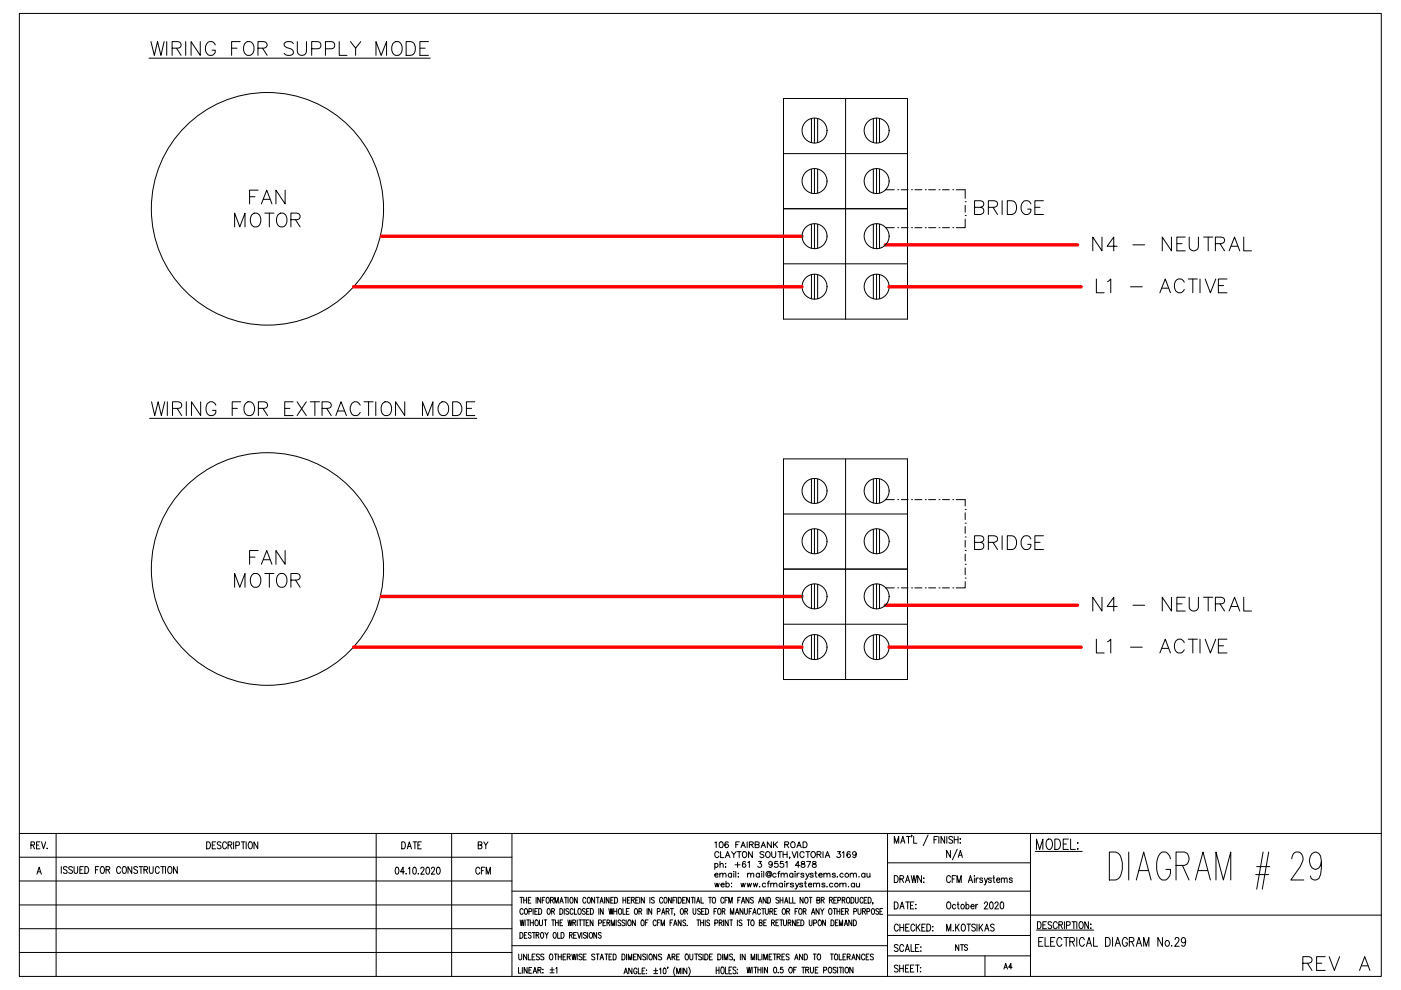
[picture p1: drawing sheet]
<svg xmlns="http://www.w3.org/2000/svg" width="297mm" height="210mm" viewBox="0 0 297 210" stroke-linecap="round" stroke-linejoin="round" font-family="sans-serif">
<defs><g id="words">
<g font-size="6.6">
<text x="205.3" y="117.8">BRIDGE</text>
<text x="51.9" y="121">FAN</text>
<text x="230.4" y="130.9">N4 - NEUTRAL</text>
<text x="275.2" y="207.1">REV</text>
</g>
<g font-size="6.2">
<text x="51.9" y="44.5">FAN</text>
<text x="205.3" y="46.6">BRIDGE</text>
<text x="48.7" y="49.4">MOTOR</text>
<text x="230.4" y="54.3">N4 - NEUTRAL</text>
<text x="231.1" y="63.1">L1 - ACTIVE</text>
<text x="48.7" y="125.6">MOTOR</text>
<text x="231.1" y="139.7">L1 - ACTIVE</text>
</g>
<text font-size="4.9" x="100.2" y="181.3">BY</text>
<text font-size="4.4" x="99.5" y="186.6">CFM</text>
<text font-size="4" x="211.7" y="206.7">A4</text>
</g></defs>
<g fill="none" stroke="#000" stroke-width=".21">
<path d="M31.6 12.3h59.6M32 8.8l.7 2.9 .7-2.9 .7 2.9 .7-2.9M35.3 8.8v2.9M36.5 10.2l1.6-.1a.74 .74 0 0 0 0-1.2l-1.6-.1v2.9M37.4 10.2l1 1.5M39.4 8.8v2.9M42.5 8.8v2.9l-2-2.9v2.9M45.6 9.5a1.06 1.06 0 0 0-1.2-.7 1.06 1.06 0 0 0-.8 1.1 1.3 1.3 0 0 0 .2 1.4 1.3 1.3 0 0 0 1.4 .3l.4-.5v-.5h-.6M49.1 10.2h1.1M50.9 8.8h-1.8v2.9M51.9 9.2a1.08 1.08 0 0 1 1.2-.3 1.08 1.08 0 0 1 .7 1 1.28 1.28 0 0 1-.2 1.4 1.28 1.28 0 0 1-1.4 .3 1.87 1.87 0 0 1-.3-2.4zM54.7 10.2h1.2a.79 .79 0 0 0 .7-.8l-.3-.5-.4-.1h-1.2v2.9"/>
<path d="M55.7 10.2l.9 1.5M62.2 9.2a1.26 1.26 0 0 0-2 0 .75 .75 0 0 0 .6 .9l.8 .2a.74 .74 0 0 1 .3 1.3 1.4 1.4 0 0 1-1.7-.3M63 8.8v2.1a.98 .98 0 0 0 1 .8 .98 .98 0 0 0 1-.8v-2.1M66.1 10.3l1.7-.1a.79 .79 0 0 0 .2-.8 .79 .79 0 0 0-.6-.6h-1.3v2.9M69 10.3l1.7-.1a.79 .79 0 0 0 .3-.8 .79 .79 0 0 0-.7-.6h-1.3v2.9M71.9 8.8v2.9h1.7M74.3 8.8l1.1 1.4 1.1-1.4M75.4 10.2v1.5M79.7 11.7v-2.9l1.1 2.9 1.2-2.9v2.9M83.3 9.2a1.07 1.07 0 0 1 1.2-.4 1.07 1.07 0 0 1 .8 1.1 1.28 1.28 0 0 1-.3 1.4 1.28 1.28 0 0 1-1.4 .3 1.87 1.87 0 0 1-.3-2.4zM86.1 8.8h1a1.56 1.56 0 0 1 1 1.5 1.56 1.56 0 0 1-1 1.4h-1zM89 10.2h1.1"/>
<path d="M90.8 8.8h-1.8v2.9h1.8M166.1 20.9h26.3v46.8h-26.3zM166.1 32.6h26.3M172 25.2v5M172 35.9v5.1M172.7 25.1v5.2M172.7 35.8v5.2M173.4 25.2v5M173.4 35.9v5.1M179.3 20.9v46.8M185.2 25.2v5M185.2 35.9v5.1"/>
<path d="M185.8 25.1v5.2M185.8 35.8v5.2M186.5 25.2v5M186.5 35.9v5.1M166.1 44.3h26.3M166.1 55.9h26.3M172 47.6v5M172 58.3v5M172.7 47.5v5.2M172.7 58.2v5.2M173.4 47.6v5M173.4 58.3v5"/>
<path d="M185.2 47.6v5M185.2 58.3v5M185.8 47.5v5.2M185.8 58.2v5.2M186.5 47.6v5M186.5 58.3v5M187.7 40.2h1.9M187.7 48.3h1.9M190.3 40.2h.1M190.3 48.3h.1M191.1 40.2h1.4M191.1 48.3h1.4"/>
<path d="M193.3 40.2h.1M193.3 48.3h.1M194 40.2h1.5M194 48.3h1.5M196.2 40.2h.1M196.2 48.3h.1M196.9 40.2h1.4M196.9 48.3h1.5M199.1 40.2h.1M199.1 48.3h.1M199.8 40.2h1.5M199.8 48.3h1.5"/>
<path d="M202 40.2h.1M202 48.3h.1M202.7 40.2h1.9M204.6 46.5v1.8h-1.9M31.7 88.7h69.4M32.1 85.2l.7 2.9 .7-2.9 .7 2.9 .7-2.9M35.5 85.2v2.9M36.6 86.6l1.7-.1a.7 .7 0 0 0 0-1.1l-.5-.2h-1.2v2.9M37.5 86.6l1 1.5M39.5 85.2v2.9M42.5 85.2v2.9l-1.9-2.9v2.9M45.8 85.9a1.06 1.06 0 0 0-1.3-.7 1.06 1.06 0 0 0-.8 1.1 1.25 1.25 0 0 0 .2 1.4 1.25 1.25 0 0 0 1.4 .3l.3-.3 .2-.7h-.8"/>
<path d="M49.2 86.6h1.1M51.1 85.2h-1.9v2.9M52 85.6a.97 .97 0 0 1 1-.4 .97 .97 0 0 1 .8 .7 1.33 1.33 0 0 1 0 1.6 1.33 1.33 0 0 1-1.5 .5 1.8 1.8 0 0 1-.3-2.4zM54.8 86.6l1.7-.1a.7 .7 0 0 0 0-1.1l-.5-.2h-1.2v2.9M55.8 86.6l.9 1.5M60.4 86.6h1.1M62.1 85.2h-1.7v2.9h1.7M63 85.2l1.9 2.9M64.9 85.2l-1.9 2.9M65.8 85.2h1.9M66.8 85.2v2.9M68.3 86.6l1.6-.1a.64 .64 0 0 0 0-1.1l-.3-.2h-1.3v2.9"/>
<path d="M69.3 86.6l.9 1.5M71.2 88.1l1.1-2.9 1.1 2.9M71.6 87.1h1.4M76.4 85.9a1.01 1.01 0 0 0-1-.7 1.01 1.01 0 0 0-1 .7 1.33 1.33 0 0 0 0 1.6 1.33 1.33 0 0 0 1.5 .5l.5-.6M77.2 85.2h1.9M78.1 85.2v2.9M79.7 85.2v2.9M81.1 85.6a1.08 1.08 0 0 1 1.2-.4 1.08 1.08 0 0 1 .7 1.1 1.25 1.25 0 0 1-.2 1.4 1.25 1.25 0 0 1-1.4 .3 1.87 1.87 0 0 1-.3-2.4zM85.8 85.2v2.9l-1.9-2.9v2.9M89.6 88.1v-2.9l1.1 2.9 1.1-2.9v2.9M93.2 85.6a1.08 1.08 0 0 1 1.2-.4 1.08 1.08 0 0 1 .7 1.1 1.26 1.26 0 0 1-.3 1.4 1.26 1.26 0 0 1-1.3 .3 1.74 1.74 0 0 1-.3-2.4zM96 85.2h.9a1.56 1.56 0 0 1 1 1.4 1.56 1.56 0 0 1-1 1.5h-.9z"/>
<path d="M98.9 86.6h1.1M100.7 85.2h-1.8v2.9h1.8M166.1 97.3h26.3v46.8h-26.3zM179.3 97.3v46.8M166.1 109h26.3M172 101.6v5.1M172 112.2v5.1M172.7 101.5v5.2M172.7 112.2v5.2M173.4 101.6v5.1M173.4 112.2v5.1M185.2 101.6v5.1"/>
<path d="M185.2 112.2v5.1M185.8 101.5v5.2M185.8 112.2v5.2M186.5 101.6v5.1M186.5 112.2v5.1M187.7 105.9h1.9M190.3 105.9h.1M191.1 105.9h1.4M193.3 105.9h.1M194 105.9h1.5M196.2 105.9h.1M196.9 105.9h1.5"/>
<path d="M199.1 105.9h.1M199.8 105.9h1.5M202 105.9h.1M202.7 105.9h1.9v1.4M204.6 108h.1M204.6 108.7v1.5M166.1 120.7h26.3M166.1 132.3h26.3M172 123.9v5.1M172 134.7v5.1M172.7 123.8v5.3M172.7 134.6v5.2"/>
<path d="M173.4 123.9v5.1M173.4 134.7v5.1M185.2 123.9v5.1M185.2 134.7v5.1M185.8 123.8v5.3M185.8 134.6v5.2M186.5 123.9v5.1M186.5 134.7v5.1M187.7 124.6h1.9M190.3 124.6h.1M191.1 124.6h1.4M193.3 124.6h.1"/>
<path d="M194 124.6h1.5M196.2 124.6h.1M196.9 124.6h1.5M199.1 124.6h.1M199.8 124.6h1.5M202 124.6h.1M204.6 123.3v1.3h-1.9M204.6 122.6h.1M204.6 120.4v1.4"/>
<circle cx="172.7" cy="38.4" r="2.65"/>
<circle cx="172.7" cy="27.7" r="2.65"/>
<circle cx="185.9" cy="38.4" r="2.65"/>
<circle cx="185.9" cy="27.7" r="2.65"/>
<circle cx="56.7" cy="44.3" r="24.6"/>
<circle cx="172.7" cy="50.1" r="2.65"/>
<circle cx="185.9" cy="50.1" r="2.65"/>
<circle cx="172.7" cy="60.8" r="2.65"/>
<circle cx="185.9" cy="60.8" r="2.65"/>
<circle cx="172.7" cy="114.8" r="2.65"/>
<circle cx="172.7" cy="104.1" r="2.65"/>
<circle cx="185.9" cy="114.8" r="2.65"/>
<circle cx="185.9" cy="104.1" r="2.65"/>
<circle cx="56.7" cy="120.6" r="24.6"/>
<circle cx="172.7" cy="137.2" r="2.65"/>
<circle cx="172.7" cy="126.4" r="2.65"/>
<circle cx="185.9" cy="126.4" r="2.65"/>
<circle cx="185.9" cy="137.2" r="2.65"/>
</g>
<path d="M80.9 50.1h89.2M187.7 51.9h40.8M75 60.8h95.1M188.5 60.8h40.7M75 137.2h95.1M80.9 126.5h89.2M187.7 128.3h40.8M188.5 137.2h40.7" fill="none" stroke="#f00" stroke-width=".72"/>
<g fill="none" stroke="#000" stroke-width=".21">
<path d="M4.1 2.9h288.8v204.1h-288.8zM4.1 176.7h288.8M6.6 179.2l.6-.1v-.6h-.6v1.5M6.9 179.2l.4 .8M7.7 179.2h.5M8.5 178.5h-.8v1.5h.8M8.8 178.5l.4 1.5 .5-1.5M10 179.8l-.1 .1h.1M11.9 176.7v30.3M43.8 178.5a.75 .75 0 0 1 .8 .7 .75 .75 0 0 1-.8 .8zM45 179.2h.5M45.7 178.5h-.7v1.5h.7"/>
<path d="M46.9 178.7l-.3-.2h-.4l-.1 .2 .1 .3 .4 .3a.4 .4 0 0 1 .2 .6 .4 .4 0 0 1-.6 0l-.1-.1M48 178.8a.44 .44 0 0 0-.5-.3 .44 .44 0 0 0-.3 .5v.4a.44 .44 0 0 0 .3 .6 .44 .44 0 0 0 .5-.4M48.3 179.2l.7-.1 .1-.5-.8-.1v1.5M48.8 179.2l.3 .8M49.5 178.5v1.5M50 179.3l.7-.2v-.6h-.7v1.5M51.2 178.5h.7M51.6 178.5v1.5M52.2 178.5v1.5M52.9 178.5h.1a.79 .79 0 0 1 .6 .6 .79 .79 0 0 1-.3 .8l-.1 .1a.85 .85 0 0 1-.3-1.5zM54.7 178.5v1.5l-.9-1.5v1.5M79.8 176.7v30.3"/>
<path d="M85.2 178.5a.78 .78 0 0 1 .8 .5 .78 .78 0 0 1-.3 .9l-.5 .1zM86.4 180l.4-1.5 .4 1.5M86.5 179.5h.6M87.6 178.5h.7M88 178.5v1.5M88.6 179.2h.4M89.3 178.5h-.7v1.5h.7M95.8 176.7v30.3M108.5 176.7v30.3M151.6 178.7l.2-.2v1.2M152.7 178.5a.61 .61 0 0 1 .7 .5 .61 .61 0 0 1-.4 .7l-.5-.2v-.5zM154.4 178.7l-.1-.2a.61 .61 0 0 0-.7 .5 .61 .61 0 0 0 .5 .7 .39 .39 0 0 0 .3-.4 .39 .39 0 0 0-.3-.4 .39 .39 0 0 0-.4 .4"/>
<path d="M156 179.1h.5M156.8 178.5h-.8v1.2M157.1 179.7l.5-1.2 .4 1.2M157.3 179.3h.6M158.4 178.5v1.2M158.9 179.1l.7-.1 .1-.3-.1-.2h-.7v1.2M159.3 179.1l.4 .6M160.1 179.1l.8-.1v-.4l-.8-.1v1.2l.8-.1 .1-.3-.3-.2M161.4 179.7l.4-1.2 .5 1.2M161.5 179.3h.6M163.5 178.5v1.2l-.8-1.2v1.2M164 178.5v1.2"/>
<path d="M164.3 179l.5 .7M164.8 178.5l-.8 .8M166.4 179.1l.8-.1v-.4l-.8-.1v1.2M166.8 179.1l.4 .6M167.9 178.5a.59 .59 0 0 1 .7 .6 .59 .59 0 0 1-.7 .6l-.3-.4zM169 179.7l.4-1.2 .5 1.2M169.1 179.3h.6M170.3 178.5h.4a.65 .65 0 0 1 .4 .6 .65 .65 0 0 1-.4 .6h-.4zM188.2 176.7v30.3M189.6 178.8v-1.5l.5 1.5 .4-1.5v1.5M191 178.8l.4-1.5 .5 1.5M191.1 178.3h.6"/>
<path d="M192.2 177.3h.8M192.6 177.3v1.5M193.3 177.1h-.1h.1l-.1 .4M193.7 177.3v1.5h.7M196.8 177.1l-1.1 2.2M198 178h.5M198.8 177.3h-.8v1.5M199.1 177.3v1.5M200.3 177.3v1.5l-.8-1.5v1.5M200.7 177.3v1.5M202 177.6l-.3-.3-.4 .1-.1 .2 .1 .3 .6 .3-.1 .5h-.5l-.1-.1M202.3 178h.8"/>
<path d="M202.3 177.3v1.5M203.1 177.3v1.5M203.6 177.8v.2zM203.6 178.7v.1zM218.5 176.7v30.3M222.1 178l.2-.1a.95 .95 0 0 1 .8 1.4v.2a.59 .59 0 0 1-.6 .6 .59 .59 0 0 1-.6-.6l-.1-.8zM223.6 177.9h.6a1.29 1.29 0 0 1 0 2.2h-.6zM225.4 179h.7M226.5 177.9h-1.1v2.2h1.1M227 177.9v2.2h1M228.4 180h.2l-.1 .1zM228.5 178.6v.2z"/>
<path d="M4.1 196.9h104.4M4.1 186.8h104.4M4.1 191.9h104.4M4.1 181.8h104.4M7.8 185.3l.5-1.4 .5 1.4M8 184.8h.6M13 183.7v1.5M14.2 184l-.2-.3-.5 .1v.2v.3l.6 .2v.6h-.6v-.1M15.4 184l-.3-.3-.4 .1-.1 .2 .1 .3 .7 .5-.2 .3h-.5l-.1-.1M15.7 183.7v1.3l.3 .2 .4-.2 .1-1.3M16.9 184.4h.5M17.7 183.7h-.8v1.5h.8"/>
<path d="M18 183.7a.73 .73 0 0 1 .8 .8 .73 .73 0 0 1-.8 .7zM20.2 184.4h.5M21 183.7h-.8v1.5M21.5 183.8a.68 .68 0 0 1 .7 .4 .68 .68 0 0 1-.2 .8l-.1 .1a.68 .68 0 0 1-.7-.4 .68 .68 0 0 1 .2-.7zM22.5 184.4l.7-.1 .1-.2-.1-.3-.7-.1v1.5M22.9 184.4l.4 .8M25.6 184.1a.44 .44 0 0 0-.6-.4 .44 .44 0 0 0-.3 .6v.3a.44 .44 0 0 0 .3 .6 .44 .44 0 0 0 .6-.4M26.1 183.8l.1-.1a.79 .79 0 0 1 .7 .6 .79 .79 0 0 1-.3 .8 .68 .68 0 0 1-.7-.4 .68 .68 0 0 1 .1-.7zM27.9 183.7v1.5l-.8-1.5v1.5M29.2 184l-.3-.3-.4 .1-.1 .3 .7 .5 .1 .4-.3 .2-.4-.1-.1-.1M29.5 183.7h.8M29.9 183.7v1.5"/>
<path d="M30.5 184.4l.7-.1v-.5l-.7-.1v1.5M30.9 184.4l.4 .8M31.7 183.7v1.1l.3 .4 .4-.2 .1-1.3M33.8 184.1a.44 .44 0 0 0-.6-.4 .44 .44 0 0 0-.3 .6v.3a.44 .44 0 0 0 .3 .6 .44 .44 0 0 0 .6-.4M34.1 183.7h.8M34.5 183.7v1.5M35.1 183.7v1.5M35.8 183.8l.1-.1a.79 .79 0 0 1 .6 .6 .79 .79 0 0 1-.3 .8 .68 .68 0 0 1-.7-.4 .68 .68 0 0 1 .2-.7zM37.6 183.7v1.5l-.8-1.5v1.5M83.9 184h.5l.2 .5-.1 .6-.3 .2h-.3l-.1-.6zM85.8 184.8h-.9l.6-.9v1.4M86.1 185.2l-.1 .1h.1"/>
<path d="M86.6 184.2l.3-.3v1.4M87.7 184l.1-.1a.85 .85 0 0 1 0 1.4 1.08 1.08 0 0 1-.1-1.3zM88.7 185.2l-.1 .1h.1M89.2 184.2l.1-.2 .4-.1 .2 .4-.7 1h.8M90.5 184h.4l.2 .5-.2 .8h-.3a1.08 1.08 0 0 1-.1-1.3zM91.5 184.2v-.2l.4-.1 .3 .4-.8 1h.8M92.7 184h.5l.1 .5-.1 .8h-.3a1.08 1.08 0 0 1-.2-1.3zM108.5 188.9h110M110.2 197.7a.64 .64 0 0 1 .7 .4 .64 .64 0 0 1-.2 .8h-.5zM110.2 190.3h.7M110.3 195l.2 1.3 .2-1.3 .2 1.3 .2-1.3M110.5 190.3v1.2"/>
<path d="M110.9 192.9a.35 .35 0 0 0-.4-.3 .35 .35 0 0 0-.3 .5v.3a.35 .35 0 0 0 .3 .5 .35 .35 0 0 0 .4-.3M111 190.3v1.2M111 190.9h.6M111.2 198.3h.3M111.3 192.8l.1-.2a.65 .65 0 0 1 .5 .6 .65 .65 0 0 1-.5 .7l-.2-.5zM111.3 195v1.3M111.6 190.3v1.2M111.7 195h.6M111.7 197.7h-.5v1.2h.5M112 195v1.3M112 190.9h.4M112.1 193.3l.5-.1 .1-.4-.6-.2v1.3"/>
<path d="M112.4 195v1.3M112.4 195.6h.7M112.6 190.3h-.6v1.2h.6M112.6 197.9l-.2-.2-.4 .2 .1 .3 .3 .1a.31 .31 0 0 1 .1 .6 .31 .31 0 0 1-.5-.2M112.9 197.7h.6M113 192.6v1.3M113.1 195v1.3M113.2 197.7v1.2M113.4 193.2h.3M113.6 195.1l.1-.1a.63 .63 0 0 1 .4 .7 .63 .63 0 0 1-.4 .6 .85 .85 0 0 1-.1-1.2zM113.7 198.3l.5-.1v-.4l-.5-.1v1.2M113.7 190.3v1.2"/>
<path d="M114 192.6h-.6v1.3h.6M114 198.3l.3 .6M114.2 192.6a.62 .62 0 0 1 .7 .6 .62 .62 0 0 1-.7 .7zM114.4 195v.9l.2 .4 .4-.2v-1.1M114.6 190.3v1.2l-.6-1.2v1.2M114.8 197.8a.6 .6 0 0 1 .5 .4 .6 .6 0 0 1-.2 .7h-.1a.7 .7 0 0 1-.2-1.1zM115 190.9h.3M115.4 195h.6M115.5 190.3h-.5v1.2M115.5 197.7l.4 .6 .3-.6M115.7 195v1.3M115.9 198.3v.6"/>
<path d="M116 190.3a.65 .65 0 0 1 .5 .6 .65 .65 0 0 1-.5 .6 .89 .89 0 0 1 0-1.2zM116.1 192.8l.1-.2a.65 .65 0 0 1 .5 .6 .65 .65 0 0 1-.5 .7l-.2-.5zM116.7 190.9l.6-.1v-.5h-.6v1.2M117 193.2h.5v-.4l-.5-.2v1.3M117 195h.6M117.1 190.9l.2 .6M117.3 193.2l.3 .7M117.3 195v1.3M117.4 197.8a.6 .6 0 0 1 .6 .4 .6 .6 0 0 1-.2 .7h-.1a.7 .7 0 0 1-.3-1.1zM117.6 191.5v-1.2l.4 1.2 .4-1.2v1.2M117.8 195.6h.6M117.8 195v1.3"/>
<path d="M118.2 197.7v1.2h.5M118.4 195v1.3M118.7 191.5l.3-1.2 .4 1.2M118.7 192.6a.62 .62 0 0 1 .7 .6 .62 .62 0 0 1-.7 .7zM118.7 195.6h.4M118.8 191.1h.5M119 197.7a.64 .64 0 0 1 .6 .4 .64 .64 0 0 1-.2 .8h-.4zM119.3 195h-.6v1.3h.6M119.6 192.6v1.3M119.7 190.3h.6M120 190.3v1.2M120.4 195l.2 1.3 .2-1.3 .2 1.3 .3-1.3"/>
<path d="M120.4 190.3v1.2M120.6 192.8a.32 .32 0 0 0-.5-.1 .32 .32 0 0 0 0 .5l.3 .1a.33 .33 0 0 1 .1 .5 .33 .33 0 0 1-.5-.1M120.7 198.3l.5-.1 .1-.4-.6-.1v1.2M121 190.3h.1a.65 .65 0 0 1 .4 .6 .65 .65 0 0 1-.4 .6 .89 .89 0 0 1-.1-1.2zM121 198.3l.3 .6M121.5 195.6h.5v-.4l-.5-.2v1.3M121.5 192.9a.33 .33 0 0 0-.4-.3 .33 .33 0 0 0-.2 .5v.3a.33 .33 0 0 0 .2 .5 .33 .33 0 0 0 .4-.3M121.6 198.3h.4M121.8 195.6l.2 .7M121.8 192.6v1.3h.5M122.2 197.7h-.6v1.2h.6M122.4 190.3v1.2l-.6-1.2v1.2"/>
<path d="M122.4 195v1.3M122.5 197.7l.3 1.2 .4-1.2M122.6 192.8l.2-.2a.63 .63 0 0 1 .4 .6 .63 .63 0 0 1-.4 .7l-.3-.5zM122.7 195h.6M123 195v1.3M123.4 197.7v1.2M123.5 195h.6M123.8 195v1.3M124.1 192.8a.3 .3 0 0 0-.5-.1 .3 .3 0 0 0 .1 .5l.2 .1a.32 .32 0 0 1 .1 .5 .32 .32 0 0 1-.5-.1M124.2 190.6a.33 .33 0 0 0-.4-.3 .33 .33 0 0 0-.2 .4v.3a.33 .33 0 0 0 .2 .5 .33 .33 0 0 0 .4-.3M124.3 195.6h.3M124.3 197.9l-.2-.2-.4 .2 .1 .3 .4 .2a.33 .33 0 0 1 0 .5 .33 .33 0 0 1-.5-.2"/>
<path d="M124.4 193.2h.3M124.6 197.7v1.2M124.7 190.3h.1a.65 .65 0 0 1 .4 .6 .65 .65 0 0 1-.4 .6 .89 .89 0 0 1-.1-1.2zM124.9 195h-.6v1.3h.6M124.9 192.6h-.5v1.3h.5M125.1 197.8a.61 .61 0 0 1 .6 .4 .61 .61 0 0 1-.4 .7 .7 .7 0 0 1-.2-1.1zM125.2 192.6a.62 .62 0 0 1 .6 .6 .62 .62 0 0 1-.6 .7zM125.7 195v1.3l-.6-1.3v1.3M126.1 190.3v1.2l-.7-1.2v1.2M126.4 190.3h.6M126.5 197.7v1.2l-.6-1.2v1.2M126.7 190.3v1.2"/>
<path d="M126.9 195.7l.6-.1v-.4l-.6-.2v1.3M127 192.6v1.3M127.2 191.5l.4-1.2 .3 1.2M127.3 191.1h.5M127.5 197.9l-.2-.2-.4 .2 .1 .3 .3 .1a.31 .31 0 0 1 .1 .6 .31 .31 0 0 1-.5-.2M127.8 195.6h.4M127.9 192.6v1.3l-.6-1.3v1.3M128.2 190.3v1.2M128.4 195h-.6v1.3h.6M128.7 195.6h.5v-.4l-.5-.2v1.3M129 195.6l.3 .7M129.1 192.6l.2 1.3 .2-1.3 .3 1.3 .2-1.3"/>
<path d="M129.1 190.3v1.2l-.6-1.2v1.2M129.5 190.9h.3M129.6 196.3v-1.3l.4 1.3 .3-1.3v1.3M130 190.3h-.5v1.2h.5M130.1 193.2h.7M130.1 192.6v1.3M130.3 190.3a.67 .67 0 0 1 .7 .4 .67 .67 0 0 1-.2 .7l-.5 .1zM130.6 195v1.3M130.8 192.6v1.3M131.2 192.8l.2-.2a.63 .63 0 0 1 .4 .6 .63 .63 0 0 1-.4 .7l-.3-.5zM131.6 195.3a.3 .3 0 0 0-.5-.2 .3 .3 0 0 0 .1 .5l.3 .2a.31 .31 0 0 1 0 .5 .31 .31 0 0 1-.5-.2M132.1 192.6v1.3h.5"/>
<path d="M132.1 190.9h.6M132.1 190.3v1.2M132.5 195.3l-.2-.3-.4 .3 .1 .3 .5 .2-.1 .4-.3 .1-.2-.2M132.7 190.3v1.2M132.8 195v1.3M132.8 193.2h.4M133.1 190.9h.3M133.3 195.1v-.1a.63 .63 0 0 1 .5 .7 .63 .63 0 0 1-.5 .6 .85 .85 0 0 1 0-1.2zM133.4 192.6h-.6v1.3h.6M133.6 190.3h-.5v1.2h.5M133.9 190.9l.5-.1v-.5h-.5v1.2M134.2 190.9l.3 .6"/>
<path d="M134.6 192.8l.1-.2a.65 .65 0 0 1 .5 .6 .65 .65 0 0 1-.5 .7l-.2-.5zM134.7 195v1.3l-.6-1.3v1.3M134.8 190.9h.3M135.4 190.3h-.6v1.2h.6M135.5 193.2h.5v-.4l-.5-.2v1.3M135.6 190.3v1.2M135.8 193.2l.3 .7M136.1 195a.65 .65 0 0 1 .5 .7 .65 .65 0 0 1-.5 .6 .84 .84 0 0 1 0-1.3zM136.6 190.3v1.2l-.6-1.2v1.2M136.8 195.6h.4M137.2 192.6v1.3M137.4 195h-.6v1.3"/>
<path d="M137.8 190.3v1.2M138.2 192.6v1.3l-.7-1.3v1.3M138.7 190.4l-.2-.1-.4 .1 .1 .3 .4 .2a.32 .32 0 0 1 .1 .5 .32 .32 0 0 1-.6-.1M139.1 195.3a.33 .33 0 0 0-.4-.2 .33 .33 0 0 0-.2 .4l.1 .7 .3 .1 .2-.3M139.4 193.3l.5-.1v-.4l-.5-.2v1.3M139.4 195.6h.3M140 195h-.6v1.3M140.2 196.3v-1.3l.3 1.3 .4-1.3v1.3M140.3 193.9l.3-1.3 .4 1.3M140.4 193.5h.4M140.5 190.6a.35 .35 0 0 0-.4-.3 .35 .35 0 0 0-.3 .4v.3a.35 .35 0 0 0 .3 .5 .35 .35 0 0 0 .4-.3M140.9 190.3h.1a.65 .65 0 0 1 .5 .6 .65 .65 0 0 1-.5 .6 .89 .89 0 0 1-.1-1.2z"/>
<path d="M141.2 193.2h.6v-.4l-.6-.2v1.3M141.6 193.2l.3 .7M142.1 195.6h.3M142.2 192.6h.6M142.3 190.3v1.2l-.6-1.2v1.2M142.5 192.6v1.3M142.6 195h-.5v1.3M142.7 190.9h.3M142.8 196.3l.4-1.3 .4 1.3M143 195.9h.4M143 193.8v.3M143.3 190.3h-.6v1.2"/>
<path d="M143.5 190.3v1.2M143.8 190.3a.67 .67 0 0 1 .7 .4 .67 .67 0 0 1-.2 .7l-.5 .1zM144.3 192.8l.2-.2a.65 .65 0 0 1 .4 .6 .65 .65 0 0 1-.4 .7l-.3-.5zM144.4 195v1.3l-.6-1.3v1.3M144.7 190.9h.4M145.2 193.2h.5l.1-.4-.6-.2v1.3M145.3 190.3h-.6v1.2h.6M145.4 195.3a.3 .3 0 0 0-.5-.2 .3 .3 0 0 0 0 .5l.4 .2a.31 .31 0 0 1 0 .5 .31 .31 0 0 1-.5-.2M145.5 193.2l.3 .7M145.7 196.2h.1M146.2 190.3v1.2l-.6-1.2v1.2M146.6 190.3h.6"/>
<path d="M146.9 190.3v1.2M146.9 192.6v.9l.3 .4 .3-.2v-1.1M147.3 190.3v1.2M147.7 191.5l.3-1.2 .4 1.2M147.7 195h.7M147.8 191.1h.5M148 195v1.3M148.5 192.8a.3 .3 0 0 0-.5-.1 .3 .3 0 0 0 .1 .5l.2 .1a.32 .32 0 0 1 .1 .5 .32 .32 0 0 1-.5-.1M148.5 195.6h.6M148.5 195v1.3M148.6 190.3v1.2h.6M148.8 193.2h.3"/>
<path d="M149.1 195v1.3M149.4 192.6h-.6v1.3h.6M149.5 195v1.3M149.6 192.6a.62 .62 0 0 1 .7 .6 .62 .62 0 0 1-.7 .7zM150.2 190.3h.6M150.5 195.3a.3 .3 0 0 0-.5-.2 .3 .3 0 0 0 0 .5l.4 .2a.31 .31 0 0 1-.1 .5 .31 .31 0 0 1-.4-.2M150.5 190.3v1.2M151.2 190.3h.1a.63 .63 0 0 1 .4 .6 .63 .63 0 0 1-.4 .6 .89 .89 0 0 1-.1-1.2zM151.4 193.2h.3M151.6 195.7l.5-.1v-.4l-.5-.2v1.3M151.6 183.2a.39 .39 0 0 1 .5 0 .39 .39 0 0 1 0 .6 .39 .39 0 0 1-.5-.1M151.6 185.5h.6a.38 .38 0 0 0-.5-.3 .38 .38 0 0 0-.1 .6l.2 .2 .4-.2"/>
<path d="M151.6 187.3l.2 .8 .2-.8 .2 .8 .3-.8M151.6 183.1v1.2M151.9 192.6h-.5v1.3M152.2 192.8l.2-.2a.63 .63 0 0 1 .5 .6 .63 .63 0 0 1-.5 .7l-.3-.5zM152.4 180.9a.46 .46 0 0 0-.5-.3 .46 .46 0 0 0-.3 .4v.3a.45 .45 0 0 0 .3 .5 .45 .45 0 0 0 .5-.3M152.5 195.6h.5l.1-.2-.1-.2-.5-.2v1.3M152.6 185.4l.3-.3 .3 .1v.8M152.6 185.1v.9M152.7 183.3l.3-.2h.2l.1 .8M152.7 182.6v1.3M152.8 180.6v1.2h.7M152.8 195.6l.3 .7"/>
<path d="M152.9 187.6h.6a.39 .39 0 0 0-.4-.3 .39 .39 0 0 0-.3 .4 .39 .39 0 0 0 .4 .4l.3-.2M153.1 193.2h.5l.1-.4-.6-.2v1.3M153.2 185.4l.6-.3 .1 .3v.6M153.4 193.2l.3 .7M153.4 195v1.3M153.5 190.6a.33 .33 0 0 0-.5-.3 .33 .33 0 0 0-.2 .4v.3a.33 .33 0 0 0 .2 .5 .33 .33 0 0 0 .5-.3M153.7 190.9h.4M153.8 181.8l.5-1.2 .5 1.2M153.8 183.1h.1zM153.8 183.8h.1zM153.9 187.4a.4 .4 0 0 1 .6 0 .4 .4 0 0 1 0 .6 .4 .4 0 0 1-.6-.1M153.9 186.8v1.3"/>
<path d="M154 181.4h.6M154.3 190.3h-.6v1.2M154.4 195v1.3l-.6-1.3v1.3M154.5 191.5v-1.2l.4 1.2 .3-1.2v1.2M154.7 195h.6M154.9 193.9v-1.3l.3 1.3 .4-1.3v1.3M155 195v1.3M155.1 187.3h.1M155.1 188h.1M155.1 180.6l.5 .6 .5-.6M155.1 185.3a.4 .4 0 0 0-.6 0 .4 .4 0 0 0 0 .6 .4 .4 0 0 0 .6-.1M155.1 185.1v.9"/>
<path d="M155.5 184.8h.1M155.6 181.2v.6M155.6 185.1v.9M155.8 183.4h1.1M155.9 193.9l.4-1.3 .3 1.3M156 184.8v1.2M156 193.5h.5M156.3 180.6h.8M156.3 195v1.3M156.4 182.8v1.1M156.4 190.9h.4M156.5 185.2h.1z"/>
<path d="M156.5 185.9h.1zM156.7 180.6v1.2M157 190.3h-.6v1.2M157.1 187.3l.2 .8 .3-.8 .2 .8 .2-.8M157.2 191.5l.4-1.2 .3 1.2M157.3 195.3a.3 .3 0 0 0-.5-.2 .3 .3 0 0 0 .1 .5l.3 .2a.33 .33 0 0 1 0 .5 .33 .33 0 0 1-.5-.2M157.3 191.1h.5M157.5 180.7l.1-.1a.59 .59 0 0 1 .7 .6 .59 .59 0 0 1-.7 .6l-.2-.5zM157.5 192.6v1.3l-.6-1.3v1.3M157.9 192.6v.9l.2 .4 .3-.2 .1-1.1M158.1 182.8l-.1-.1a.37 .37 0 0 0-.6 .2v.8l.3 .2a.4 .4 0 0 0 .5-.4 .4 .4 0 0 0-.5-.4l-.3 .4M158.4 187.3l.2 .8 .3-.8 .2 .8 .2-.8"/>
<path d="M158.4 195h.6M158.5 185.4l.5-.3 .2 .3v.6M158.5 185.1v.9M158.6 182.9l.3-.3v1.3M158.7 195v1.3M158.8 190.3v1.2l-.6-1.2v1.2M158.8 193.2h.4M159.2 185.4l.3-.3 .3 .1v.8M159.4 192.6h-.6v1.3M159.4 195.1l.1-.1a.65 .65 0 0 1 .4 .7 .65 .65 0 0 1-.4 .6 .75 .75 0 0 1-.1-1.2zM159.5 180.6v1.2l-.8-1.2v1.2M159.6 193.9l.4-1.3 .3 1.3"/>
<path d="M159.7 190.4l-.2-.1-.4 .1 .1 .3 .4 .2a.32 .32 0 0 1 .1 .5 .32 .32 0 0 1-.6-.1M159.7 187.3l.2 .8 .3-.8 .2 .8 .3-.8M159.7 193.5h.5M160.8 182.6h.6l-.3 .5a.42 .42 0 0 1 .4 .6 .42 .42 0 0 1-.7 .1l-.1-.1M160.8 191.5l.4-1.2 .3 1.2M161 191.1h.4M161 195.6h.5v-.4l-.5-.2v1.3l.5-.1 .1-.3-.2-.3M161 185.3a.38 .38 0 0 0-.6 0 .38 .38 0 0 0 0 .6 .38 .38 0 0 0 .6-.1M161 185.1v.9M161.1 188h.1M161.2 192.9a.35 .35 0 0 0-.4-.3 .35 .35 0 0 0-.2 .5v.3a.35 .35 0 0 0 .2 .5 .35 .35 0 0 0 .4-.3M161.4 184.8h.1z"/>
<path d="M161.5 192.6h.6M161.5 185.1v.9M161.8 192.6v1.3M161.9 195.6h.4M161.9 184.8v1.2M162 180.7l-.3-.1-.6 .1 .1 .3 .7 .3 .1 .3-.3 .2-.6-.2M162.3 192.6v.9l.3 .4 .3-.2v-1.1M162.3 187.4a.38 .38 0 0 0-.6 0 .38 .38 0 0 0 0 .5 .38 .38 0 0 0 .6 0M162.4 190.3v1.2l-.6-1.2v1.2M162.4 180.7l.2-.1a.59 .59 0 0 1 .7 .6 .59 .59 0 0 1-.7 .6l-.3-.5zM162.5 195h-.6v1.3h.6M162.7 187.3h.4"/>
<path d="M162.8 190.3a.67 .67 0 0 1 .6 .4 .67 .67 0 0 1-.2 .7l-.4 .1zM163.2 186.8l-.3 .2v1.1M163.2 193.2h.6v-.4l-.6-.2v1.3M163.3 185.2a.32 .32 0 0 0-.5-.1 .32 .32 0 0 0 0 .5 .32 .32 0 0 0 .5-.1M163.3 185.1v.5a.45 .45 0 0 0 .3-.5 .45 .45 0 0 0-.5-.3 .63 .63 0 0 0-.7 .8 .63 .63 0 0 0 1 .2M163.4 187.5l.3-.2h.3v.8M163.4 187.3v.8M163.5 193.2l.4 .7M163.6 195.6h.5l.1-.2-.1-.2-.5-.2v1.3M163.6 180.6v.9l.4 .3 .4-.2 .1-1M163.7 183.1a.39 .39 0 0 1-.5 .2 .39 .39 0 0 1-.1-.6 .39 .39 0 0 1 .6 .1v.3a.59 .59 0 0 1-.4 .8l-.3-.2M163.9 195.6l.3 .7"/>
<path d="M164 187.5l.3-.2h.3l.1 .8M164.2 193.2h.3M164.5 195.6h.3M164.5 185.3a.4 .4 0 0 0-.5 0 .4 .4 0 0 0 0 .6 .4 .4 0 0 0 .5-.1M164.7 192.6h-.5v1.3h.5M164.9 182.6h-.6v.6a.44 .44 0 0 1 .6 0 .44 .44 0 0 1-.1 .7 .44 .44 0 0 1-.6-.2M164.9 185.1h.4M164.9 180.6h.9M165.1 195h-.6v1.3h.6M165.1 190.4l-.2-.1-.4 .1 .1 .3 .5 .2v.5l-.4 .1-.2-.2M165.3 195h.6M165.4 184.8l-.3 .2v1"/>
<path d="M165.4 180.6v1.2M165.4 190.9h.6M165.4 190.3v1.2M165.6 185.4l.3-.3 .3 .1v.8M165.6 185.1v.9M165.7 195v1.3M165.9 192.8l.2-.2a.65 .65 0 0 1 .5 .6 .65 .65 0 0 1-.5 .7l-.3-.5zM165.9 187.4a.4 .4 0 0 0-.6 0 .4 .4 0 0 0 0 .6 .4 .4 0 0 0 .6-.1M165.9 187.3v.8M166 190.3v1.2M166 180.6v1.2M166 181.2h.9"/>
<path d="M166.1 182.6h-.6l-.1 .6a.44 .44 0 0 1 .7 0 .44 .44 0 0 1-.1 .7 .44 .44 0 0 1-.6-.2M166.1 195v.9l.3 .4 .3-.2 .1-1.1M166.2 185.4l.3-.3 .4 .1v.8M166.4 191.5l.3-1.2 .3 1.2M166.4 186.8v.2zM166.4 187.3v.8M166.5 191.1h.4M166.5 182.9l.4-.3v1.3M166.8 193.2h.5l.1-.4-.6-.2v1.3M166.8 187.3v.8M166.9 180.6v1.2M167.1 195.6h.5v-.4l-.5-.2v1.3"/>
<path d="M167.1 193.2l.3 .7M167.3 187.3h-.3l-.2 .3M167.3 190.3v1.2h.6M167.4 195.6l.3 .7M167.5 181.8h-.2h.2l-.2 .2M167.9 180.6l.5 1.2 .5-1.2M168.1 190.3v1.2h.5M168.1 185.3a.4 .4 0 0 0-.6 0 .4 .4 0 0 0 0 .6 .4 .4 0 0 0 .6-.1M168.1 185.1v.9M168.2 187.4l-.2-.1-.4 .1 .6 .3v.3l-.4 .1-.2-.2M168.5 184.8h.2zM168.6 193.2h.3"/>
<path d="M168.6 185.1v.9M168.6 195v1.3l-.6-1.3v1.3M168.7 187.3l.3 .8 .4-.8M169 195.6h.3M169 188.1l-.2 .3-.2 .1M169 185.1v.9M169.1 192.6h-.5v1.3M169.1 180.6v1.2M169.4 192.8l.2-.2a.63 .63 0 0 1 .5 .6 .63 .63 0 0 1-.5 .7l-.3-.5zM169.5 185.1l-.3 .1-.2 .3M169.5 195h-.5v1.3h.5M169.5 183.5h-.8l.5-.9v1.3"/>
<path d="M169.8 195a.62 .62 0 0 1 .7 .7 .62 .62 0 0 1-.7 .6zM170 182.7v.4l.5 .1 .2 .3a.44 .44 0 0 1-.4 .4 .44 .44 0 0 1-.5-.2l.2-.5 .6-.3-.2-.3zM170.2 187.4l-.2-.1-.5 .1 .6 .3v.3h-.5l-.1-.1M170.3 190.3v1.2l-.7-1.2v1.2M170.3 193.2h.5l.1-.4-.6-.2v1.3M170.4 185.3l-.2-.2-.4 .2 .6 .3v.3l-.4 .1-.2-.2M170.5 180.9a.46 .46 0 0 0-.5-.3 .46 .46 0 0 0-.4 .4v.3a.45 .45 0 0 0 .4 .5 .45 .45 0 0 0 .5-.3M170.6 187.3h.4M170.6 193.2l.3 .7M170.7 186.8v1l.1 .2 .2 .1M170.8 190.3h.1a.63 .63 0 0 1 .4 .6 .63 .63 0 0 1-.4 .6 .89 .89 0 0 1-.1-1.2zM170.9 185.1l.3 .9 .4-.9"/>
<path d="M170.9 180.6h.8M171 182.6h.9l-.6 1.3M171.2 186l-.2 .4h-.2M171.3 180.6v1.2M171.4 187.6h.7a.39 .39 0 0 0-.4-.3 .39 .39 0 0 0-.4 .4 .39 .39 0 0 0 .4 .4l.4-.2M171.6 195v.9l.2 .4 .3-.2 .1-1.1M171.6 190.3h.6M171.9 190.3v1.2M172 193.9l.4-1.3 .4 1.3M172 180.7l.2-.1a.59 .59 0 0 1 .7 .6 .59 .59 0 0 1-.7 .6l-.3-.5zM172.2 193.5h.4M172.3 182.7v.4l.6 .1 .2 .3a.44 .44 0 0 1-.4 .4 .44 .44 0 0 1-.5-.2l.2-.5 .6-.3-.2-.3z"/>
<path d="M172.4 185.3a.37 .37 0 0 0-.3-.2 .37 .37 0 0 0-.4 .2l.7 .4-.2 .3-.5-.2M172.5 187.5l.3-.2h.3v.8M172.5 187.3v.8M172.5 195.7l.6-.1v-.4l-.6-.2v1.3M172.8 185.1h.4M172.9 184.8v.9l.3 .3M173.1 187.5l.3-.2h.3l.1 .8M173.2 190.9l.5-.1v-.5h-.5v1.2l.5-.1 .1-.3-.2-.2M173.2 181.2l.7-.1 .1-.4-.8-.1v1.2M173.6 195.1l.1-.1a.6 .6 0 0 1 .5 .7 .6 .6 0 0 1-.6 .5l-.2-.4zM173.6 185.5h.7a.41 .41 0 0 0-.5-.3 .41 .41 0 0 0-.3 .5 .41 .41 0 0 0 .6 .3l.2-.2M173.7 192.6v1.3l-.7-1.3v1.3"/>
<path d="M173.7 181.2l.4 .6M174 192.6l.3 .6 .4-.6M174.1 190.9l.6-.2v-.3l-.6-.1v1.2M174.3 193.2v.7M174.4 190.9l.4 .6M174.5 180.6v1.2M174.7 185.4l.3-.3 .3 .1v.8M174.7 185.1v.9M174.9 187.4l-.2-.1-.5 .1 .6 .3v.3l-.3 .1-.3-.2M175 181.8l.4-1.2 .5 1.2M175 195v1.3l-.6-1.3v1.3M175.1 181.4h.6"/>
<path d="M175.3 185.4l.3-.3 .3 .1 .1 .8M175.3 188h.1M175.8 192.8l.2-.2a.65 .65 0 0 1 .4 .6 .65 .65 0 0 1-.4 .7l-.3-.5zM175.9 190.9l.5-.1v-.5h-.5v1.2M176.2 195a.62 .62 0 0 1 .6 .7 .62 .62 0 0 1-.6 .6zM176.2 190.9l.3 .6M176.6 187.4a.4 .4 0 0 0-.6 0 .4 .4 0 0 0 0 .6 .4 .4 0 0 0 .6-.1M176.7 192.6h.6M176.8 190.9h.3M177 192.6v1.3M177.1 185.3l-.2-.2-.5 .2 .6 .3v.3l-.3 .1-.3-.2M177.1 195.6h.4"/>
<path d="M177.4 190.3h-.6v1.2h.6M177.5 193.2h.6M177.5 192.6v1.3M177.5 180.6h.7l-.4 .4a.41 .41 0 0 1 .3 .7 .41 .41 0 0 1-.7-.1M177.5 185.9h.1M177.6 190.9h.5v-.6h-.5v1.2M177.7 195h-.6v1.3h.6M178 196.3v-1.3l.3 1.3 .3-1.3v1.3M178.1 187.5l.3-.2h.2l.1 .8M178.1 187.3v.8M178.1 192.6v1.3M178.4 193.2h.4"/>
<path d="M178.6 190.9l.5-.2v-.4h-.5v1.2M178.6 180.8l.3-.2v1.2M178.7 187.5l.3-.2h.3l.1 .8M178.8 185.3a.4 .4 0 0 0-.6 0 .4 .4 0 0 0 0 .6 .4 .4 0 0 0 .6-.1M178.9 190.9l.3 .6M179 192.6h-.6v1.3h.6M179 196.3l.4-1.3 .3 1.3M179.2 195.9h.4M179.2 193.2h.6v-.4l-.6-.2v1.3M179.5 190.4l.2-.1a.65 .65 0 0 1 .5 .6 .65 .65 0 0 1-.5 .6l-.2-.5zM179.5 193.2l.4 .7M179.9 188h.1"/>
<path d="M180.3 180.7l-.1-.1a.63 .63 0 0 0-.7 .5 .63 .63 0 0 0 .4 .7 .4 .4 0 0 0 .4-.4 .4 .4 0 0 0-.4-.4l-.3 .2v.2M180.3 185.4l.3-.3 .3 .1v.8M180.3 185.1v.9M180.4 190.3a.67 .67 0 0 1 .7 .4 .67 .67 0 0 1-.2 .7l-.5 .1zM180.6 195v1.3l-.6-1.3v1.3M180.9 195a.62 .62 0 0 1 .7 .7 .62 .62 0 0 1-.7 .6zM180.9 185.4l.3-.3 .3 .1 .1 .8M181 193.3l.5-.1 .1-.4-.6-.2v1.3M181.2 187.4a.4 .4 0 0 0-.6 0 .4 .4 0 0 0 0 .6 .4 .4 0 0 0 .6-.1M181.2 187.3v.8M181.4 190.3v.8l.2 .4 .3-.2v-1M181.5 181a.39 .39 0 0 1-.5 .3 .39 .39 0 0 1-.1-.6 .39 .39 0 0 1 .6 0v.3a.59 .59 0 0 1-.4 .8l-.3-.2"/>
<path d="M181.6 187.3l.1 .7 .2 .1 .3-.3M181.9 192.6v.9l.3 .4 .3-.2v-1.1M182.1 185.9h.1M182.2 187.3v.8M182.9 193.2h.5l.1-.4-.6-.2v1.3M183 190.6a.33 .33 0 0 0-.5-.3 .33 .33 0 0 0-.2 .4v.3a.33 .33 0 0 0 .2 .5 .33 .33 0 0 0 .5-.3M183.2 193.2l.3 .7M183.2 190.9h.4M183.4 185.3a.4 .4 0 0 0-.6 0 .4 .4 0 0 0 0 .6 .4 .4 0 0 0 .6-.1M183.4 185.1v.9M183.8 190.3h-.6v1.2h.6M183.8 193.3l.5-.1 .1-.4-.6-.2v1.3"/>
<path d="M183.8 185.1l.1 .8h.4l.1-.2M184.1 190.3a.62 .62 0 0 1 .6 .6 .62 .62 0 0 1-.6 .6zM184.4 185.1v.9M184.8 192.8l.2-.2a.65 .65 0 0 1 .4 .6 .65 .65 0 0 1-.4 .7l-.3-.5zM185.1 191.4l-.1 .3M186.3 192.8a.3 .3 0 0 0-.5-.1 .3 .3 0 0 0 .1 .5l.2 .1a.34 .34 0 0 1 .1 .5 .34 .34 0 0 1-.5-.1M186.6 193.2h.3M187.2 192.6h-.6v1.3h.6M188.2 198.3h30.3M188.2 194h104.7M188.2 182.9h30.3M189.6 185.6a.75 .75 0 0 1 .8 .8 .75 .75 0 0 1-.8 .7z"/>
<path d="M189.6 191.2a.79 .79 0 0 1 .8 .5 .79 .79 0 0 1-.2 .9l-.6 .1zM190.5 196.3a.44 .44 0 0 0-.6-.4 .44 .44 0 0 0-.3 .6v.4a.44 .44 0 0 0 .3 .5 .44 .44 0 0 0 .6-.3M190.8 186.4l.7-.1 .1-.2-.1-.3-.7-.2v1.5M190.8 192.7l.5-1.5 .4 1.5M190.8 195.9v1.5M190.8 196.7h.8M191 192.2h.5M191.2 186.4l.4 .7M191.6 195.9v1.5M192 187.1l.4-1.5 .5 1.5M192 196.7h.5M192 191.2h.8"/>
<path d="M192.2 186.6h.5M192.4 191.2v1.5M192.8 195.9h-.8v1.5h.8M193 192h.5M193.2 185.6l.3 1.5 .3-1.5 .3 1.5 .3-1.5M193.8 191.2h-.8v1.5h.8M193.9 196.3a.42 .42 0 0 0-.5-.4 .42 .42 0 0 0-.3 .6v.4a.42 .42 0 0 0 .3 .5 .42 .42 0 0 0 .5-.3M194.1 191.8h.1zM194.1 192.6h.1zM194.3 195.9v1.5M194.6 196.6l.5 .8M195.1 195.9l-.8 1"/>
<path d="M195.4 185.6v1.5l-.8-1.5v1.5M195.5 196.7h.4M195.8 186.2h.1zM195.8 187h.1zM196.2 195.9h-.7v1.5h.7M196.5 195.9a.75 .75 0 0 1 .8 .8 .75 .75 0 0 1-.8 .7zM197.7 196.5h.1zM197.7 197.3h.1zM200.7 197.4v-1.5l.4 1.5 .5-1.5v1.5M200.8 191.4l.2-.2a.77 .77 0 0 1 .6 .8 .77 .77 0 0 1-.6 .7l-.3-.3zM201.5 180.3v1.5l-.8-1.5v1.5M201.5 186a.44 .44 0 0 0-.5-.3 .44 .44 0 0 0-.3 .5v.4a.44 .44 0 0 0 .3 .5 .44 .44 0 0 0 .5-.3"/>
<path d="M201.9 186.4h.4M202.1 197.3h.1M202.6 185.6h-.7v1.5M202.6 192a.45 .45 0 0 0-.7 .2 .45 .45 0 0 0 .5 .5l.2-.2M202.6 195.9v1.5M202.9 187.1v-1.5l.4 1.5 .5-1.5v1.5M202.9 196.6l.5 .8M202.9 191.7h.4M202.9 180.1l-1 2.2M203.1 191.2v1.2l.3 .3M203.2 181.8l.4-1.5 .4 1.5M203.3 181.3h.6"/>
<path d="M203.4 195.9l-.8 1M203.9 196.1l.2-.2a.76 .76 0 0 1 .6 .8 .76 .76 0 0 1-.6 .7l-.3-.5zM204.8 192l.1-.2a.42 .42 0 0 1 .5 .4 .42 .42 0 0 1-.5 .4l-.1-.1M204.8 191.2v1.5M205 195.9h.8M205.3 187.1l.4-1.5 .5 1.5M205.4 195.9v1.5M205.4 186.6h.6M205.9 192.2h.6v-.3a.45 .45 0 0 0-.7 .3 .45 .45 0 0 0 .5 .5l.2-.2M206.6 185.6v.2zM206.6 186.2v.9M206.8 196.1a.43 .43 0 0 0-.8 0l.1 .4 .6 .3 .1 .4a.43 .43 0 0 1-.8 0"/>
<path d="M206.9 191.7v1M207 186.2v.9M207.1 195.9v1.5M207.3 191.7h-.2l-.2 .5M207.4 186.2h-.3l-.1 .4M207.6 195.9v1.5M207.9 196.6l.5 .8M208.3 186.4l-.2-.2h-.3l-.1 .2 .2 .2 .4 .1v.2a.31 .31 0 0 1-.3 .2 .31 .31 0 0 1-.3-.2M208.4 195.9l-.8 1M208.7 186.2l.3 .9 .4-.9M208.7 191.6l.1-.2a.38 .38 0 0 1 .6 0 .38 .38 0 0 1-.2 .6l-.5 .7h.8M208.8 197.4l.4-1.5 .5 1.5"/>
<path d="M209 196.9h.5M209 187.1l-.1 .5h-.2M210 191.3l.1-.1a.85 .85 0 0 1 0 1.5 1.08 1.08 0 0 1-.1-1.4zM210.2 186.4l-.2-.2h-.4l-.1 .2 .6 .3 .1 .2a.33 .33 0 0 1-.3 .2 .33 .33 0 0 1-.4-.2M210.5 186.2h.4M210.7 185.6v1.2l.2 .3M210.8 196.1a.39 .39 0 0 0-.5-.2 .39 .39 0 0 0-.2 .5l.5 .3a.41 .41 0 0 1 .1 .7 .41 .41 0 0 1-.7-.2M210.9 191.6l.1-.2a.38 .38 0 0 1 .6 0 .38 .38 0 0 1-.1 .6l-.6 .7h.8M211.3 186.6h.7l-.1-.4a.45 .45 0 0 0-.6 .4 .45 .45 0 0 0 .6 .4l.1-.1M212.2 191.3l.2-.1a.85 .85 0 0 1 0 1.5 1.08 1.08 0 0 1-.2-1.4zM212.3 186.4l.2-.2h.4v.9M212.3 186.2v.9"/>
<path d="M212.9 186.4l.3-.2h.3v.9M214.6 186.4l-.2-.2h-.4v.2l.5 .3v.3a.33 .33 0 0 1-.5-.1M219.5 180.5h9.9M219.8 180.1v-2.2l.6 2.2 .7-2.2v2.2M219.8 197.2h12.1M220 195.4a.78 .78 0 0 1 .8 .5 .78 .78 0 0 1-.3 .9l-.5 .1zM220.2 199.7h.6M221.1 196.1h.5M221.1 198.8h-.9v1.8h.9M221.6 198.8v1.8h.8M221.9 195.4h-.8v1.5h.8M222.8 199.7h.5"/>
<path d="M223 195.6l-.3-.2-.4 .1-.1 .1 .1 .4 .5 .2a.41 .41 0 0 1 .1 .7 .41 .41 0 0 1-.7-.2M223.6 198.8h-.8v1.8h.8M224.2 195.8a.44 .44 0 0 0-.6-.4 .44 .44 0 0 0-.3 .6v.3a.44 .44 0 0 0 .3 .6 .44 .44 0 0 0 .6-.4M224.5 196.1h.7v-.6l-.7-.1v1.5M224.9 196.1l.4 .8M225.1 199.2a.49 .49 0 0 0-.7-.3 1.24 1.24 0 0 0 .1 1.7 .52 .52 0 0 0 .6-.4M225.6 198.8h.9M225.7 195.4v1.5M226.1 198.8v1.8M226.1 196.2l.8-.1v-.5l-.8-.2v1.5M226.8 199.7l.9-.1 .1-.3-.1-.4-.9-.1v1.8M227.3 195.4h.8"/>
<path d="M227.3 199.7l.5 .9M227.7 195.4v1.5M228.3 195.4v1.5M228.3 198.8v1.8M229 195.5a.7 .7 0 0 1 .7 .4 .7 .7 0 0 1-.2 .8l-.2 .2a.84 .84 0 0 1-.3-1.4zM229.9 199.2a.49 .49 0 0 0-.7-.3 1.24 1.24 0 0 0 .1 1.7 .52 .52 0 0 0 .6-.4M230.5 200h.7M230.8 195.4v1.5l-.8-1.5v1.5M231.3 195.9v.2zM231.3 196.7v.2zM231.9 198.8v1.8h.8M234.4 198.8h.5a1.14 1.14 0 0 1 0 1.8h-.5z"/>
<path d="M235.2 180.7h1.4l.6 .2a4.6 4.6 0 0 1 0 5.4l-.6 .3h-1.4zM235.9 198.8v1.8M236.6 200h.8M239 199.2a.49 .49 0 0 0-.7-.3 1.24 1.24 0 0 0 .1 1.7 .55 .55 0 0 0 .6-.7h-.3M239.3 180.7v5.9M239.4 199.7l.9-.1 .1-.3-.1-.4-.9-.1v1.8M239.9 199.7l.5 .9M240.9 186.6l1.6-5.9 1.6 5.9M241.1 200h.8M241.5 184.6h2M246.5 198.8v1.8l-1-1.8v1.8M247.2 199.5a.56 .56 0 0 1 .8 .5 .56 .56 0 0 1-.8 .5l-.2-.4z"/>
<path d="M248.2 182.1a1.53 1.53 0 0 0-1.8-1.4 4.2 4.2 0 0 0-.8 5l.8 .9a1.67 1.67 0 0 0 1.8-2.3h-1M249.1 199.2a.44 .44 0 0 1 .6-.4 .44 .44 0 0 1 .2 .7l-.9 1.1h1M249.3 183.5h1.8a1.51 1.51 0 0 0 1-1.4 1.51 1.51 0 0 0-1-1.4h-1.8v5.9M250.7 183.5l1.4 3.1M251.4 199.4l-.1 .3a.41 .41 0 0 1-.4 .2 .41 .41 0 0 1-.4-.2l-.1-.4a.47 .47 0 0 1 .3-.4 .47 .47 0 0 1 .5 0 1.39 1.39 0 0 1-.2 1.7l-.5-.2M253.4 186.6l1.7-5.9 1.5 5.9M254 184.6h2M257.8 186.6v-5.9l1.6 5.9 1.5-5.9v5.9M266.2 185.4h2.8M266.4 183.7h2.8M267.8 180.7l-1.4 7.8M269 180.7l-1.4 7.8"/>
<path d="M273.9 182.1a1.34 1.34 0 0 1 1.6-1.4 1.64 1.64 0 0 1 .6 2.2l-.4 .8-2 2.9h2.7M280.2 182.6l-.2 .9-.4 .5-.6 .3a1.95 1.95 0 0 1-.8-3.4l.8-.2 .6 .2 .4 .6a7.9 7.9 0 0 1-.4 4.8l-.6 .3h-.4l-.6-.3-.2-.6M4.1 201.9h104.4M108.5 200.5h79.7M109.9 205.1v1.2h.6M110 202.3v.9l.2 .3 .4-.2v-1M110.7 205.1v1.2M111.7 202.3v1.2l-.7-1.2v1.2M111.8 205.1v1.2l-.7-1.2v1.2M112 202.3v1.2h.6M112.1 205.7h.4M112.7 205.1h-.6v1.2h.6"/>
<path d="M112.8 202.9h.4M113 206.3l.4-1.2 .4 1.2M113.2 205.9h.4M113.5 202.3h-.7v1.2h.7M114 205.7l.6-.1 .1-.4-.7-.1v1.2M114.4 202.5l-.3-.2h-.3l-.1 .4a.53 .53 0 0 1 .6 .8h-.3l-.3-.2M114.4 205.7l.3 .6M115.1 206.2h.1M115.1 205.5v.1zM115.3 202.5l-.2-.2-.5 .2 .1 .2 .5 .3a.35 .35 0 0 1-.1 .5 .35 .35 0 0 1-.5-.2M116.6 205.6h.9M116.6 206.3h.9"/>
<path d="M116.7 202.3h.1a.63 .63 0 0 1 .4 .6 .63 .63 0 0 1-.4 .6 .79 .79 0 0 1-.1-1.2zM117.1 205.1v1M117.5 202.3h.7M117.8 202.3v1.2M117.9 205.3l.2-.2v1.2M118.4 202.9h.6M118.4 202.3v1.2M119 202.3v1.2M119.4 202.9h.4M120 202.3h-.6v1.2h.6M120.3 202.9l.6-.2-.1-.4h-.5v1.2M120.6 202.9l.3 .6"/>
<path d="M121.2 202.3l.3 1.2 .2-1.2 .3 1.2 .2-1.2M122.4 202.3v1.2M123.4 202.5l-.3-.2-.4 .2 .1 .2 .4 .2a.33 .33 0 0 1 .2 .5 .33 .33 0 0 1-.5 .1l-.2-.2M123.7 202.9h.3M124.3 202.3h-.6v1.2h.6M126.1 202.5l-.2-.2-.5 .2 .1 .2 .4 .2a.33 .33 0 0 1 .2 .5 .33 .33 0 0 1-.5 .1l-.2-.2M126.4 202.3h.6M126.7 202.3v1.2M127.2 203.5l.4-1.2 .4 1.2M127.4 203.1h.4M128.3 202.3h.6M128.6 202.3v1.2"/>
<path d="M129.1 202.9h.4M129.7 202.3h-.6v1.2h.6M130 202.3a.67 .67 0 0 1 .7 .4 .67 .67 0 0 1-.2 .8h-.5zM131.9 202.3a.67 .67 0 0 1 .6 .4 .67 .67 0 0 1-.2 .8h-.4zM132.3 206.5l.4-1.3 .4 1.3M132.4 206.1h.5M132.8 202.3v1.2M133.2 203.5v-1.2l.4 1.2 .3-1.2v1.2M134 205.2v1.3l-.7-1.3v1.3M134.3 202.9h.4M135 202.3h-.7v1.2h.7M135 205.5l-.1-.2a.56 .56 0 0 0-.6 .3 .56 .56 0 0 0 .2 .7l.1 .2 .3-.1 .1-.4h-.2"/>
<path d="M135.3 205.2v1.3h.6M135.9 202.3v1.2l-.7-1.2v1.2M136.1 205.8h.4M136.7 205.2h-.6v1.3h.6M136.9 202.5l-.2-.2-.4 .2v.2l.6 .3-.1 .5h-.3l-.2-.2M137.1 206.4h.1M137.1 205.7v.1zM137.2 202.3v1.2M137.8 202.3a.63 .63 0 0 1 .5 .6 .63 .63 0 0 1-.5 .6 .89 .89 0 0 1 0-1.2zM138.6 205.8h.8M138.6 206.4h.8M139 205.2v1.1"/>
<path d="M139.2 202.3v1.2l-.6-1.2v1.2M139.8 205.5l.3-.3v1.3M140.3 202.5l-.3-.2h-.3v.4a.53 .53 0 0 1 .5 .8h-.3l-.3-.2M140.7 205.3l.1-.1a.72 .72 0 0 1 .1 1.3l-.3-.2zM141.4 203.5l.4-1.2 .4 1.2M141.6 205.1l-.1 .3M141.6 203.1h.5M142.5 202.9l.5-.1v-.5h-.5v1.2M142.8 202.9l.3 .6M143.1 205a1.59 1.59 0 0 0 0 1.9M143.5 206.5v-1.3l.3 1.3 .4-1.3v1.3M143.5 202.9h.3"/>
<path d="M144.1 202.3h-.6v1.2h.6M144.6 205.2v1.3M145.4 202.3h.1a.63 .63 0 0 1 .5 .6 .63 .63 0 0 1-.5 .6 .89 .89 0 0 1-.1-1.2zM145.6 205.2v1.3l-.7-1.3v1.3M146 205a1.43 1.43 0 0 1 0 1.9M146.3 202.3v.9l.3 .3 .3-.2v-1M147.3 202.3h.7M147.6 202.3v1.2M148.8 202.5l-.3-.2h-.3v.4a.53 .53 0 0 1 .5 .8h-.3l-.3-.2M149.1 202.3v1.2M149.4 202.3a.62 .62 0 0 1 .7 .6 .62 .62 0 0 1-.7 .6zM150.4 202.9h.4"/>
<path d="M151 202.3h-.6v1.2h.6M151.8 205v1.5M151.8 205.7h.6M152.2 202.3a.62 .62 0 0 1 .7 .6 .62 .62 0 0 1-.7 .6zM152.4 205v1.5M153 205.1l.1-.1a.81 .81 0 0 1 .3 1.4l-.2 .1a.86 .86 0 0 1-.2-1.4zM153.2 202.3v1.2M153.5 203.5v-1.2l.4 1.2 .4-1.2v1.2M153.8 205v1.5h.5M154.6 205.7h.3M155.2 205h-.6v1.5h.6M155.3 202.5l-.2-.2-.4 .2v.2l.6 .3-.1 .5h-.3l-.2-.2"/>
<path d="M155.7 203.5l-.1 .3M156 205.2l-.2-.2-.3 .1-.1 .4a.62 .62 0 0 1 .6 .9l-.4 .1-.2-.2M156.3 205.5v.1zM156.3 206.3v.2zM157 202.3v1.2M158 202.3v1.2l-.6-1.2v1.2M158.4 205.1l.2 1.2 .2-1.2 .2 1.2 .3-1.2M159.3 203.5v-1.2l.3 1.2 .4-1.2v1.2M159.5 205.1v1.2M159.9 205.1h.6M160.2 205.1v1.2M160.4 202.3v1.2"/>
<path d="M160.7 205.6h.6M160.7 205.1v1.2M160.7 202.3v1.2h.6M161.3 205.1v1.2M161.5 202.3v1.2M161.7 205.1v1.2M161.9 203.5v-1.2l.4 1.2 .4-1.2v1.2M162.7 205.1v1.2l-.6-1.2v1.2M163.1 202.9h.3M163.7 202.3h-.6v1.2h.6M164 202.3h.6M164.2 205.1h.1a.68 .68 0 0 1 .4 .6 .68 .68 0 0 1-.4 .6l-.3-.5z"/>
<path d="M164.3 202.3v1.2M164.8 202.9l.6-.1v-.5h-.6v1.2M165 206.2h.1M165.1 202.9l.3 .6M165.8 202.9h.4M166 205.1h-.5l-.1 .5a.37 .37 0 0 1 .6 0 .37 .37 0 0 1-.1 .5 .37 .37 0 0 1-.5 0M166.4 202.3h-.6v1.2h.6M167.3 202.5l-.2-.2h-.3l-.1 .4 .6 .3v.3l-.2 .2-.4-.2M167.4 205.1h.1a.63 .63 0 0 1 .5 .6 .63 .63 0 0 1-.5 .6 .79 .79 0 0 1-.1-1.2zM168.3 205.6h.4M168.5 203.5l.4-1.2 .3 1.2M168.6 203.1h.5"/>
<path d="M168.9 205.1h-.6v1.2M170 205.1h.6M170.2 202.3v1.2l-.7-1.2v1.2M170.3 205.1v1.2M170.5 202.3a.62 .62 0 0 1 .7 .6 .62 .62 0 0 1-.7 .6zM170.8 205.6h.6v-.4l-.6-.1v1.2M171.2 205.6l.3 .7M171.8 205.1v.8l.3 .4 .3-.2 .1-1M172.4 202.3h.7M172.7 202.3v1.2M172.8 205.6h.4M173.4 202.3h.1a.63 .63 0 0 1 .5 .6 .63 .63 0 0 1-.5 .6 .79 .79 0 0 1-.1-1.2z"/>
<path d="M173.4 205.1h-.6v1.2h.6M174.6 205.7l.6-.1v-.5h-.6v1.2M175.7 205.2l.2-.1a.63 .63 0 0 1 .5 .6 .63 .63 0 0 1-.5 .6l-.3-.5zM176.1 202.3h.6M176.4 202.3v1.2M177.1 202.3h.1a.63 .63 0 0 1 .4 .6 .63 .63 0 0 1-.4 .6 .89 .89 0 0 1-.1-1.2zM177.3 205.2l-.3-.1-.4 .1 .1 .3 .5 .3a.35 .35 0 0 1-.1 .5 .35 .35 0 0 1-.5-.2M177.6 205.1v1.2M177.9 202.3v1.2h.6M177.9 205.1h.7M178.3 205.1v1.2M178.7 202.9h.4"/>
<path d="M178.8 205.1v1.2M179.2 205.2l.3-.1a.63 .63 0 0 1 .4 .6 .63 .63 0 0 1-.4 .6l-.3-.5zM179.3 202.3h-.6v1.2h.6M179.6 202.9l.6-.1v-.5h-.6v1.2M179.9 202.9l.4 .6M180.6 203.5l.4-1.2 .4 1.2M180.7 203.1h.5M180.8 205.1v1.2l-.6-1.2v1.2M182.3 202.3v1.2l-.7-1.2v1.2M183.3 202.6a.37 .37 0 0 0-.4-.3 .37 .37 0 0 0-.3 .4v.3a.37 .37 0 0 0 .3 .5 .37 .37 0 0 0 .4-.3M183.6 202.9h.4M184.2 202.3h-.6v1.2h.6"/>
<path d="M185.2 202.5l-.2-.2-.5 .2 .1 .2 .5 .3v.5h-.4l-.2-.2M188.2 202.7h30.3M190.4 200.5l-.3-.2a.39 .39 0 0 0-.5 .3l.8 .7-.1 .4h-.4l-.3-.2M190.4 204.8l-.3-.2a.39 .39 0 0 0-.5 .4l.8 .7-.1 .4h-.6l-.1-.2M190.8 204.6v1.5M190.8 205.3h.7M191.5 204.6v1.5M191.6 200.6a.44 .44 0 0 0-.5-.3 .44 .44 0 0 0-.3 .5v.4a.44 .44 0 0 0 .3 .5 .44 .44 0 0 0 .5-.3M191.9 201.7l.5-1.4 .4 1.4M192 205.3h.4M192.1 201.3h.6M192.7 204.6h-.7v1.5h.7"/>
<path d="M193 205.3h.5M193.2 200.3v1.4h.6M193.8 204.6h-.8v1.5h.8M194.1 201h.5M194.1 204.6h.8M194.5 204.6v1.5M194.9 200.3h-.8v1.4h.8M195.1 205.2h.1zM195.2 206v.1zM195.2 200.8v.1zM195.2 201.6v.1zM203.3 200.3v1.2l-.7-1.2v1.2"/>
<path d="M203.6 200.3h.7M204 200.3v1.2M205.1 200.5l-.2-.2-.4 .2 .1 .3 .4 .2a.33 .33 0 0 1 0 .5 .33 .33 0 0 1-.5-.2M208.8 202.7v4.3M230.3 200.6l.6-1.8 .5 1.8M236.4 200.6l.6-1.8 .6 1.8M240.9 200.6l.6-1.8 .6 1.8M242.5 200.6v-1.8l.5 1.8 .6-1.8v1.8M248.4 200.5v.1l.1-.1M288.2 205.8l1.1-3 1.1 3M288.7 204.8h1.3"/>
<circle cx="177.3" cy="187.6" r=".4"/>
<circle cx="179.5" cy="185.6" r=".43"/>
<circle cx="204.1" cy="192.2" r=".44"/>
</g>
<use href="#words"/>
</svg>
